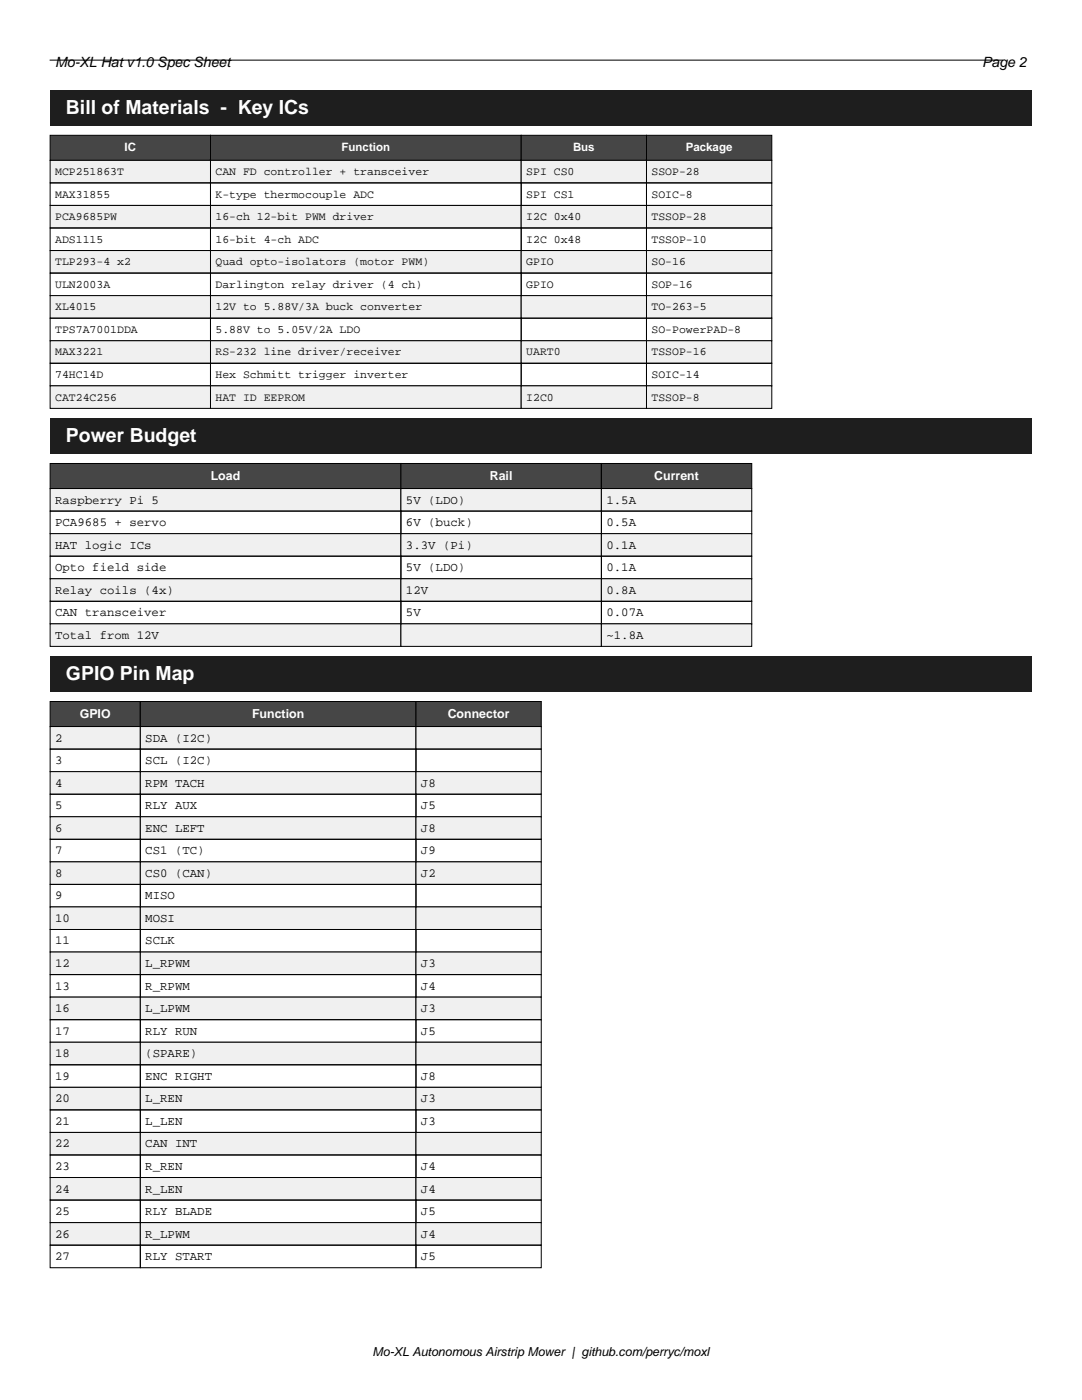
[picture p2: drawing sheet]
<svg xmlns="http://www.w3.org/2000/svg" width="216mm" height="279mm" viewBox="0 0 216 279" stroke-linecap="round" stroke-linejoin="round" font-family="sans-serif">
<defs><g id="words">
<g font-size="3.9" fill="#fff">
<text x="13.2" y="22.7">Bill of Materials - Key ICs</text>
<text x="13.2" y="88.2">Power Budget</text>
<text x="13.2" y="135.7">GPIO Pin Map</text>
</g>
<g font-size="2.8">
<text x="11" y="13.3">Mo-XL Hat v1.0 Spec Sheet</text>
<text x="196" y="13.3">Page 2</text>
</g>
<g font-size="2.5" fill="#fff">
<text x="42.1" y="95.7">Load</text>
<text x="97.7" y="95.7">Rail</text>
<text x="130.5" y="95.7">Current</text>
<text x="15.9" y="143.2">GPIO</text>
<text x="50.3" y="143.2">Function</text>
<text x="89.3" y="143.2">Connector</text>
</g>
<g font-size="2.5">
<text x="11" y="100.5">Raspberry Pi 5</text>
<text x="81" y="100.5">5V (LDO)</text>
<text x="121" y="100.5">1.5A</text>
<text x="11" y="105">PCA9685 + servo</text>
<text x="81" y="105">6V (buck)</text>
<text x="121" y="105">0.5A</text>
<text x="11" y="109.5">HAT logic ICs</text>
<text x="11" y="114">Opto field side</text>
<text x="81" y="109.5">3.3V (Pi)</text>
<text x="81" y="114">5V (LDO)</text>
<text x="121" y="109.5">0.1A</text>
<text x="121" y="114">0.1A</text>
<text x="11" y="118.5">Relay coils (4x)</text>
<text x="81" y="118.5">12V</text>
<text x="121" y="118.5">0.8A</text>
<text x="11" y="123">CAN transceiver</text>
<text x="81" y="123">5V</text>
<text x="121" y="123">0.07A</text>
<text x="11" y="127.5">Total from 12V</text>
<text x="121" y="127.5">~1.8A</text>
<text x="11" y="148">2</text>
<text x="29" y="148">SDA (I2C)</text>
<text x="11" y="152.5">3</text>
<text x="29" y="152.5">SCL (I2C)</text>
<text x="11" y="157">4</text>
<text x="11" y="161.5">5</text>
<text x="29" y="157">RPM TACH</text>
<text x="29" y="161.5">RLY AUX</text>
<text x="84" y="157">J8</text>
<text x="84" y="161.5">J5</text>
<text x="11" y="166">6</text>
<text x="29" y="166">ENC LEFT</text>
<text x="84" y="166">J8</text>
<text x="11" y="170.5">7</text>
<text x="29" y="170.5">CS1 (TC)</text>
<text x="84" y="170.5">J9</text>
<text x="11" y="175">8</text>
<text x="11" y="179.5">9</text>
<text x="29" y="175">CS0 (CAN)</text>
<text x="29" y="179.5">MISO</text>
<text x="84" y="175">J2</text>
<text x="11" y="184">10</text>
<text x="29" y="184">MOSI</text>
<text x="11" y="188.5">11</text>
<text x="29" y="188.5">SCLK</text>
<text x="11" y="193">12</text>
<text x="11" y="197.5">13</text>
<text x="29" y="193">L_RPWM</text>
<text x="29" y="197.5">R_RPWM</text>
<text x="84" y="193">J3</text>
<text x="84" y="197.5">J4</text>
<text x="11" y="202">16</text>
<text x="29" y="202">L_LPWM</text>
<text x="84" y="202">J3</text>
<text x="11" y="206.5">17</text>
<text x="29" y="206.5">RLY RUN</text>
<text x="84" y="206.5">J5</text>
<text x="11" y="211">18</text>
<text x="11" y="215.5">19</text>
<text x="29" y="211">(SPARE)</text>
<text x="29" y="215.5">ENC RIGHT</text>
<text x="84" y="215.5">J8</text>
<text x="11" y="220">20</text>
<text x="29" y="220">L_REN</text>
<text x="84" y="220">J3</text>
<text x="11" y="224.5">21</text>
<text x="29" y="224.5">L_LEN</text>
<text x="84" y="224.5">J3</text>
<text x="11" y="229">22</text>
<text x="11" y="233.5">23</text>
<text x="29" y="229">CAN INT</text>
<text x="29" y="233.5">R_REN</text>
<text x="84" y="233.5">J4</text>
<text x="11" y="238">24</text>
<text x="29" y="238">R_LEN</text>
<text x="84" y="238">J4</text>
<text x="11" y="242.5">25</text>
<text x="29" y="242.5">RLY BLADE</text>
<text x="84" y="242.5">J5</text>
<text x="11" y="247">26</text>
<text x="11" y="251.5">27</text>
<text x="29" y="247">R_LPWM</text>
<text x="29" y="251.5">RLY START</text>
<text x="84" y="247">J4</text>
<text x="84" y="251.5">J5</text>
<text x="74.4" y="270.6">Mo-XL Autonomous Airstrip Mower | github.com/perryc/moxl</text>
</g>
<g font-size="2.3">
<text x="11" y="34.9">MCP251863T</text>
<text x="43" y="34.9">CAN FD controller + transceiver</text>
<text x="105" y="34.9">SPI CS0</text>
<text x="130" y="34.9">SSOP-28</text>
<text x="11" y="39.4">MAX31855</text>
<text x="43" y="39.4">K-type thermocouple ADC</text>
<text x="105" y="39.4">SPI CS1</text>
<text x="130" y="39.4">SOIC-8</text>
<text x="11" y="43.9">PCA9685PW</text>
<text x="43" y="43.9">16-ch 12-bit PWM driver</text>
<text x="105" y="43.9">I2C 0x40</text>
<text x="130" y="43.9">TSSOP-28</text>
<text x="11" y="48.4">ADS1115</text>
<text x="11" y="52.9">TLP293-4 x2</text>
<text x="43" y="48.4">16-bit 4-ch ADC</text>
<text x="43" y="52.9">Quad opto-isolators (motor PWM)</text>
<text x="105" y="48.4">I2C 0x48</text>
<text x="105" y="52.9">GPIO</text>
<text x="130" y="48.4">TSSOP-10</text>
<text x="130" y="52.9">SO-16</text>
<text x="11" y="57.4">ULN2003A</text>
<text x="43" y="57.4">Darlington relay driver (4 ch)</text>
<text x="105" y="57.4">GPIO</text>
<text x="130" y="57.4">SOP-16</text>
<text x="11" y="61.9">XL4015</text>
<text x="43" y="61.9">12V to 5.88V/3A buck converter</text>
<text x="130" y="61.9">TO-263-5</text>
<text x="11" y="66.4">TPS7A7001DDA</text>
<text x="11" y="70.9">MAX3221</text>
<text x="43" y="66.4">5.88V to 5.05V/2A LDO</text>
<text x="43" y="70.9">RS-232 line driver/receiver</text>
<text x="105" y="70.9">UART0</text>
<text x="130" y="66.4">SO-PowerPAD-8</text>
<text x="130" y="70.9">TSSOP-16</text>
<text x="11" y="75.4">74HC14D</text>
<text x="43" y="75.4">Hex Schmitt trigger inverter</text>
<text x="130" y="75.4">SOIC-14</text>
<text x="11" y="79.9">CAT24C256</text>
<text x="43" y="79.9">HAT ID EEPROM</text>
<text x="105" y="79.9">I2C0</text>
<text x="130" y="79.9">TSSOP-8</text>
</g>
<g font-size="2.3" fill="#fff">
<text x="24.9" y="30.2">IC</text>
<text x="68.2" y="30.2">Function</text>
<text x="114.3" y="30.2">Bus</text>
<text x="136.8" y="30.2">Package</text>
</g>
</g></defs>
<path d="M10 12h190" fill="none" stroke="#000" stroke-width=".2"/>
<path d="M10 18h195.9v7h-195.9z" fill="#1e1e1e"/>
<g fill="#464646" stroke="#000" stroke-width=".2">
<path d="M10 27h32v5h-32z"/>
<path d="M42 27h62v5h-62z"/>
<path d="M104 27h25v5h-25z"/>
<path d="M129 27h25v5h-25z"/>
</g>
<g fill="#f0f0f0" stroke="#000" stroke-width=".2">
<path d="M10 32h32v4.5h-32z"/>
<path d="M42 32h62v4.5h-62z"/>
<path d="M104 32h25v4.5h-25z"/>
<path d="M129 32h25v4.5h-25z"/>
</g>
<path d="M10 36.5h32v4.5h-32zM42 36.5h62v4.5h-62zM104 36.5h25v4.5h-25zM129 36.5h25v4.5h-25z" fill="none" stroke="#000" stroke-width=".2"/>
<g fill="#f0f0f0" stroke="#000" stroke-width=".2">
<path d="M10 41h32v4.5h-32z"/>
<path d="M42 41h62v4.5h-62z"/>
<path d="M104 41h25v4.5h-25z"/>
<path d="M129 41h25v4.5h-25z"/>
</g>
<path d="M10 45.5h32v4.5h-32zM42 45.5h62v4.5h-62zM104 45.5h25v4.5h-25zM129 45.5h25v4.5h-25z" fill="none" stroke="#000" stroke-width=".2"/>
<g fill="#f0f0f0" stroke="#000" stroke-width=".2">
<path d="M10 50h32v4.5h-32z"/>
<path d="M42 50h62v4.5h-62z"/>
<path d="M104 50h25v4.5h-25z"/>
<path d="M129 50h25v4.5h-25z"/>
</g>
<path d="M10 54.5h32v4.5h-32zM42 54.5h62v4.5h-62zM104 54.5h25v4.5h-25zM129 54.5h25v4.5h-25z" fill="none" stroke="#000" stroke-width=".2"/>
<g fill="#f0f0f0" stroke="#000" stroke-width=".2">
<path d="M10 59h32v4.5h-32z"/>
<path d="M42 59h62v4.5h-62z"/>
<path d="M104 59h25v4.5h-25z"/>
<path d="M129 59h25v4.5h-25z"/>
</g>
<path d="M10 63.5h32v4.5h-32zM42 63.5h62v4.5h-62zM104 63.5h25v4.5h-25zM129 63.5h25v4.5h-25z" fill="none" stroke="#000" stroke-width=".2"/>
<g fill="#f0f0f0" stroke="#000" stroke-width=".2">
<path d="M10 68h32v4.5h-32z"/>
<path d="M42 68h62v4.5h-62z"/>
<path d="M104 68h25v4.5h-25z"/>
<path d="M129 68h25v4.5h-25z"/>
</g>
<path d="M10 72.5h32v4.5h-32zM42 72.5h62v4.5h-62zM104 72.5h25v4.5h-25zM129 72.5h25v4.5h-25z" fill="none" stroke="#000" stroke-width=".2"/>
<g fill="#f0f0f0" stroke="#000" stroke-width=".2">
<path d="M10 77h32v4.5h-32z"/>
<path d="M42 77h62v4.5h-62z"/>
<path d="M104 77h25v4.5h-25z"/>
<path d="M129 77h25v4.5h-25z"/>
</g>
<path d="M10 83.5h195.9v7h-195.9z" fill="#1e1e1e"/>
<g fill="#464646" stroke="#000" stroke-width=".2">
<path d="M10 92.5h70v5h-70z"/>
<path d="M80 92.5h40v5h-40z"/>
<path d="M120 92.5h30v5h-30z"/>
</g>
<g fill="#f0f0f0" stroke="#000" stroke-width=".2">
<path d="M10 97.5h70v4.5h-70z"/>
<path d="M80 97.5h40v4.5h-40z"/>
<path d="M120 97.5h30v4.5h-30z"/>
</g>
<path d="M10 102h70v4.5h-70zM80 102h40v4.5h-40zM120 102h30v4.5h-30z" fill="none" stroke="#000" stroke-width=".2"/>
<g fill="#f0f0f0" stroke="#000" stroke-width=".2">
<path d="M10 106.5h70v4.5h-70z"/>
<path d="M80 106.5h40v4.5h-40z"/>
<path d="M120 106.5h30v4.5h-30z"/>
</g>
<path d="M10 111h70v4.5h-70zM80 111h40v4.5h-40zM120 111h30v4.5h-30z" fill="none" stroke="#000" stroke-width=".2"/>
<g fill="#f0f0f0" stroke="#000" stroke-width=".2">
<path d="M10 115.5h70v4.5h-70z"/>
<path d="M80 115.5h40v4.5h-40z"/>
<path d="M120 115.5h30v4.5h-30z"/>
</g>
<path d="M10 120h70v4.5h-70zM80 120h40v4.5h-40zM120 120h30v4.5h-30z" fill="none" stroke="#000" stroke-width=".2"/>
<g fill="#f0f0f0" stroke="#000" stroke-width=".2">
<path d="M10 124.5h70v4.5h-70z"/>
<path d="M80 124.5h40v4.5h-40z"/>
<path d="M120 124.5h30v4.5h-30z"/>
</g>
<path d="M10 131h195.9v7h-195.9z" fill="#1e1e1e"/>
<g fill="#464646" stroke="#000" stroke-width=".2">
<path d="M10 140h18v5h-18z"/>
<path d="M28 140h55v5h-55z"/>
<path d="M83 140h25v5h-25z"/>
</g>
<g fill="#f0f0f0" stroke="#000" stroke-width=".2">
<path d="M10 145h18v4.5h-18z"/>
<path d="M28 145h55v4.5h-55z"/>
<path d="M83 145h25v4.5h-25z"/>
</g>
<path d="M10 149.5h18v4.5h-18zM28 149.5h55v4.5h-55zM83 149.5h25v4.5h-25z" fill="none" stroke="#000" stroke-width=".2"/>
<g fill="#f0f0f0" stroke="#000" stroke-width=".2">
<path d="M10 154h18v4.5h-18z"/>
<path d="M28 154h55v4.5h-55z"/>
<path d="M83 154h25v4.5h-25z"/>
</g>
<path d="M10 158.5h18v4.5h-18zM28 158.5h55v4.5h-55zM83 158.5h25v4.5h-25z" fill="none" stroke="#000" stroke-width=".2"/>
<g fill="#f0f0f0" stroke="#000" stroke-width=".2">
<path d="M10 163h18v4.5h-18z"/>
<path d="M28 163h55v4.5h-55z"/>
<path d="M83 163h25v4.5h-25z"/>
</g>
<path d="M10 167.5h18v4.5h-18zM28 167.5h55v4.5h-55zM83 167.5h25v4.5h-25z" fill="none" stroke="#000" stroke-width=".2"/>
<g fill="#f0f0f0" stroke="#000" stroke-width=".2">
<path d="M10 172h18v4.5h-18z"/>
<path d="M28 172h55v4.5h-55z"/>
<path d="M83 172h25v4.5h-25z"/>
</g>
<path d="M10 176.5h18v4.5h-18zM28 176.5h55v4.5h-55zM83 176.5h25v4.5h-25z" fill="none" stroke="#000" stroke-width=".2"/>
<g fill="#f0f0f0" stroke="#000" stroke-width=".2">
<path d="M10 181h18v4.5h-18z"/>
<path d="M28 181h55v4.5h-55z"/>
<path d="M83 181h25v4.5h-25z"/>
</g>
<path d="M10 185.5h18v4.5h-18zM28 185.5h55v4.5h-55zM83 185.5h25v4.5h-25z" fill="none" stroke="#000" stroke-width=".2"/>
<g fill="#f0f0f0" stroke="#000" stroke-width=".2">
<path d="M10 190h18v4.5h-18z"/>
<path d="M28 190h55v4.5h-55z"/>
<path d="M83 190h25v4.5h-25z"/>
</g>
<path d="M10 194.5h18v4.5h-18zM28 194.5h55v4.5h-55zM83 194.5h25v4.5h-25z" fill="none" stroke="#000" stroke-width=".2"/>
<g fill="#f0f0f0" stroke="#000" stroke-width=".2">
<path d="M10 199h18v4.5h-18z"/>
<path d="M28 199h55v4.5h-55z"/>
<path d="M83 199h25v4.5h-25z"/>
</g>
<path d="M10 203.5h18v4.5h-18zM28 203.5h55v4.5h-55zM83 203.5h25v4.5h-25z" fill="none" stroke="#000" stroke-width=".2"/>
<g fill="#f0f0f0" stroke="#000" stroke-width=".2">
<path d="M10 208h18v4.5h-18z"/>
<path d="M28 208h55v4.5h-55z"/>
<path d="M83 208h25v4.5h-25z"/>
</g>
<path d="M10 212.5h18v4.5h-18zM28 212.5h55v4.5h-55zM83 212.5h25v4.5h-25z" fill="none" stroke="#000" stroke-width=".2"/>
<g fill="#f0f0f0" stroke="#000" stroke-width=".2">
<path d="M10 217h18v4.5h-18z"/>
<path d="M28 217h55v4.5h-55z"/>
<path d="M83 217h25v4.5h-25z"/>
</g>
<path d="M10 221.5h18v4.5h-18zM28 221.5h55v4.5h-55zM83 221.5h25v4.5h-25z" fill="none" stroke="#000" stroke-width=".2"/>
<g fill="#f0f0f0" stroke="#000" stroke-width=".2">
<path d="M10 226h18v4.5h-18z"/>
<path d="M28 226h55v4.5h-55z"/>
<path d="M83 226h25v4.5h-25z"/>
</g>
<path d="M10 230.5h18v4.5h-18zM28 230.5h55v4.5h-55zM83 230.5h25v4.5h-25z" fill="none" stroke="#000" stroke-width=".2"/>
<g fill="#f0f0f0" stroke="#000" stroke-width=".2">
<path d="M10 235h18v4.5h-18z"/>
<path d="M28 235h55v4.5h-55z"/>
<path d="M83 235h25v4.5h-25z"/>
</g>
<path d="M10 239.5h18v4.5h-18zM28 239.5h55v4.5h-55zM83 239.5h25v4.5h-25z" fill="none" stroke="#000" stroke-width=".2"/>
<g fill="#f0f0f0" stroke="#000" stroke-width=".2">
<path d="M10 244h18v4.5h-18z"/>
<path d="M28 244h55v4.5h-55z"/>
<path d="M83 244h25v4.5h-25z"/>
</g>
<path d="M10 248.5h18v4.5h-18zM28 248.5h55v4.5h-55zM83 248.5h25v4.5h-25z" fill="none" stroke="#000" stroke-width=".2"/>
<use href="#words"/>
</svg>
